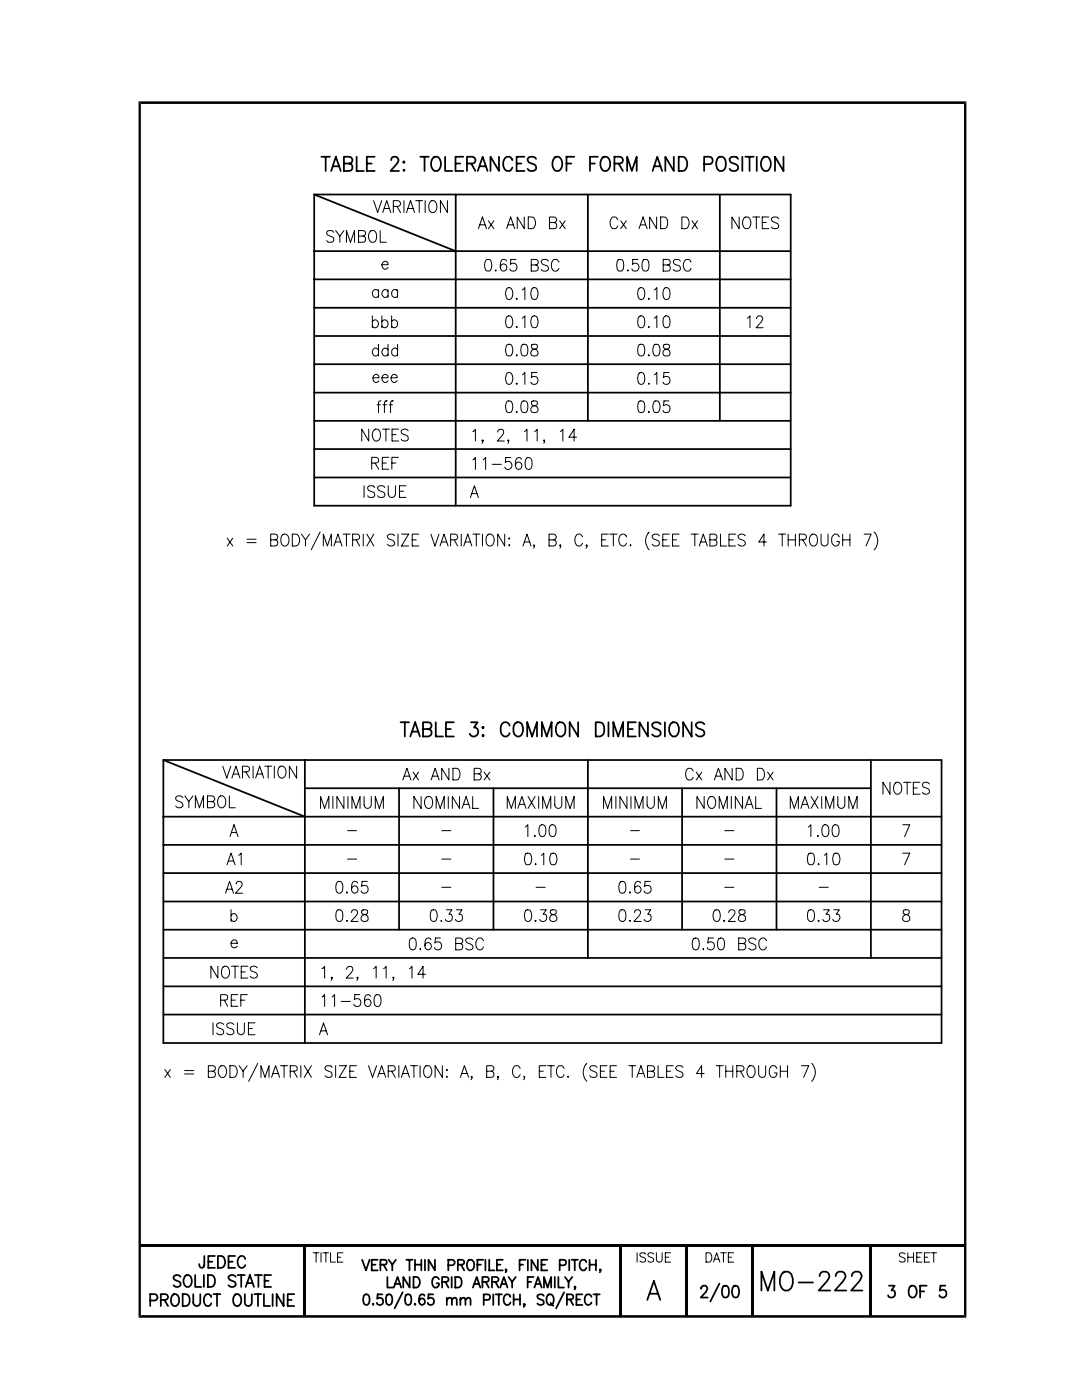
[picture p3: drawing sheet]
<svg xmlns="http://www.w3.org/2000/svg" width="216mm" height="279mm" viewBox="0 0 216 279" stroke-linecap="round" stroke-linejoin="round" font-family="sans-serif">
<g fill="none" stroke="#000" stroke-width=".35">
<path d="M62.7 38.8h95.1v62.1h-95.1zM62.7 38.8l28.2 11.3M64.1 31.3h1.7M65 31.3v2.8M66.1 34.1l.9-2.8 1 2.8M66.4 33.2h1.2M68.6 32.6l1.5-.1a.69 .69 0 0 0 .2-.7 .69 .69 0 0 0-.6-.5h-1.1v2.8h1.1a.75 .75 0 0 0 .6-.7 .75 .75 0 0 0-.6-.8M71.2 31.3v2.8h1.4M73.2 32.6h1M74.8 31.3h-1.6v2.8h1.6M78.1 32l.2-.6 .7-.1a.82 .82 0 0 1 .5 .7 .82 .82 0 0 1-.4 .8l-1.2 1.3h1.7M80.5 34l.1-.1 .1 .1-.1 .1z"/>
<path d="M80.6 32.2l.1 .2-.1 .1-.1-.1zM83.9 31.3h1.7M84.7 31.3v2.8M86.5 31.4l.7-.1a1.72 1.72 0 0 1 0 2.8 1.37 1.37 0 0 1-1.1-2.1zM88.8 31.3v2.8h1.5M90.9 32.6h.9M90.9 38.8v62.1M92.5 31.3h-1.6v2.8h1.6M93.2 32.6h1.1a.68 .68 0 0 0 .6-.6 .68 .68 0 0 0-.6-.7h-1.1v2.8M94 32.6l.9 1.5M95.3 34.1l1-2.8 1 2.8M95.7 33.2h1.2"/>
<path d="M99.6 31.3v2.8l-1.7-2.8v2.8M102.2 32a.86 .86 0 0 0-.8-.8 .86 .86 0 0 0-.9 .8 1.65 1.65 0 0 0 .7 2.1 .84 .84 0 0 0 1-.7M103.1 32.6h1M104.6 31.3h-1.5v2.8h1.5M107 31.7a.91 .91 0 0 0-1-.5 .91 .91 0 0 0-.7 .8 1.8 1.8 0 0 0 1.4 .9 .69 .69 0 0 1 .3 .7 .69 .69 0 0 1-.7 .5l-.8-.1-.2-.3M110.7 31.4l.3-.1a1.37 1.37 0 0 1 1.1 2.1 .89 .89 0 0 1-1.4 .6 1.94 1.94 0 0 1 0-2.6zM113 32.6h1M114.6 31.3h-1.6v2.8M117.3 38.8v45.2M117.7 32.6h1M119.3 31.3h-1.6v2.8M120.3 31.4a1 1 0 0 1 1.5 1 1.29 1.29 0 0 1-1.3 1.7 1.79 1.79 0 0 1-.2-2.7z"/>
<path d="M122.6 32.6l1.4-.1a.69 .69 0 0 0 .3-.7 .69 .69 0 0 0-.6-.5h-1.1v2.8M123.4 32.6l.9 1.5M125.1 34.1v-2.8l1 2.8 .9-2.8v2.8M130.2 34.1l.9-2.8 1 2.8M130.6 33.2h1.2M134.5 31.3v2.8l-1.7-2.8v2.8M135.4 31.3h.9a1.58 1.58 0 0 1 .8 1.4 1.58 1.58 0 0 1-.8 1.4h-.9zM140.5 32.8h1.1a.75 .75 0 0 0 .6-.8 .75 .75 0 0 0-.6-.7h-1.1v2.8M143.4 31.4a.96 .96 0 0 1 1 0 .96 .96 0 0 1 .4 1 1.25 1.25 0 0 1-1.2 1.7 1.79 1.79 0 0 1-.2-2.7zM143.6 38.8v45.2M147.3 31.7a.91 .91 0 0 0-1-.5 .91 .91 0 0 0-.7 .8 1.8 1.8 0 0 0 1.4 .9 .69 .69 0 0 1 .3 .7 .69 .69 0 0 1-.7 .5l-.8-.1-.2-.3M148.1 31.3v2.8"/>
<path d="M148.7 31.3h1.7M149.6 31.3v2.8M151 31.3v2.8M152.4 31.4l.7-.1a1.72 1.72 0 0 1 0 2.8 1.37 1.37 0 0 1-1.1-2.1zM156.3 31.3v2.8l-1.7-2.8v2.8M62.7 50.1h95.1M62.7 55.8h95.1M62.7 61.4h95.1M62.7 67.1h95.1M62.7 72.7h95.1M62.7 78.4h95.1M62.7 84h95.1"/>
<path d="M62.7 89.6h95.1M62.7 95.3h95.1M32.6 151.7h155.3v56.5h-155.3zM32.6 151.7l28.2 11.3M60.8 151.7v56.5M60.8 157.3h56.4M79.6 157.3v28.2M79.9 144.1h1.7M80.8 144.1v2.9M81.9 147l.9-2.9 1 2.9M82.2 146h1.2M84.4 145.5h1.1a.68 .68 0 0 0 .6-.7 .68 .68 0 0 0-.6-.7h-1.1v2.9h1.1a.75 .75 0 0 0 .6-.8 .75 .75 0 0 0-.6-.7"/>
<path d="M87 144.1v2.9h1.4M89 145.5h1M90.6 144.1h-1.6v2.9h1.6M94 144.1h1.3l-.7 1.1a.89 .89 0 0 1 .7 1.4 .89 .89 0 0 1-1.6-.2M96.4 145.1l.1 .1-.1 .2-.1-.2zM96.4 146.7l.1 .1-.1 .2-.1-.2zM98.5 157.3v28.2M101.7 144.8a.91 .91 0 0 0-1.1-.7 .91 .91 0 0 0-.7 1.1 1.27 1.27 0 0 0 1.2 1.8l.5-.4 .1-.3M102.7 144.5a.85 .85 0 0 1 .8-.4 .85 .85 0 0 1 .7 .7 1.7 1.7 0 0 1-.6 2.2 1.27 1.27 0 0 1-1.2-1.8zM105.2 147v-2.9l1 2.9 .9-2.9v2.9M108.1 147v-2.9l1 2.9 1-2.9v2.9M111.1 144.5a.94 .94 0 0 1 1.1-.3 .94 .94 0 0 1 .6 1 1.27 1.27 0 0 1-1.2 1.8 1.81 1.81 0 0 1-.5-2.5z"/>
<path d="M115.4 144.1v2.9l-1.7-2.9v2.9M117.3 151.7v39.5M117.3 157.3h56.4M118.9 144.1h.8a1.57 1.57 0 0 1 .7 2.5l-.7 .4h-.8zM121.4 144.1v2.9M122.4 147v-2.9l1 2.9 .9-2.9v2.9M125.3 145.5h1M126.9 144.1h-1.6v2.9h1.6M129.3 144.1v2.9l-1.7-2.9v2.9M131.8 144.5a1.08 1.08 0 0 0-1.7 0 .78 .78 0 0 0 .5 .9l.8 .2a.7 .7 0 0 1 .4 .8 .7 .7 0 0 1-.6 .6h-.5l-.6-.4M132.7 144.1v2.9M133.8 144.5l.4-.4h.5a1.71 1.71 0 0 1 0 2.9 1.37 1.37 0 0 1-1.1-2.2z"/>
<path d="M136.1 157.3v28.2M138 144.1v2.9l-1.7-2.9v2.9M140.5 144.5a1.08 1.08 0 0 0-1.6 0 .83 .83 0 0 0 .4 .9l.8 .2a.7 .7 0 0 1 .5 .8 .7 .7 0 0 1-.6 .6h-.6l-.5-.4M154.9 157.3v28.2M173.8 151.7v39.5M32.6 163h155.3M32.6 168.6h155.3M32.6 174.2h155.3M32.6 179.9h155.3M32.6 185.5h155.3M32.6 191.2h155.3M32.6 196.8h155.3"/>
<path d="M32.6 202.5h155.3M30 259.5h.9a.65 .65 0 0 0 .5-.6 .65 .65 0 0 0-.5-.6h-.9v2.3M32.1 259.4h.9a.57 .57 0 0 0 .5-.6 .57 .57 0 0 0-.5-.5h-.9v2.3M32.8 259.4l.7 1.2M34.5 258.4l.2-.1a1.08 1.08 0 0 1 1 1.5 .81 .81 0 0 1-.8 .9 .81 .81 0 0 1-.8-.9 1.55 1.55 0 0 1 .4-1.4zM36 254.8a.75 .75 0 0 0-.8-.4 .75 .75 0 0 0-.6 .7l.2 .3 .8 .3a.56 .56 0 0 1 .4 .6 .56 .56 0 0 1-.5 .5h-.4l-.5-.3M36.4 258.3a1.25 1.25 0 0 1 1.4 .6 1.25 1.25 0 0 1-.2 1.4l-.5 .3h-.7zM36.8 254.8a.7 .7 0 0 1 .8-.3 .7 .7 0 0 1 .5 .6 1.17 1.17 0 0 1-.8 1.7l-.3-.1a1.51 1.51 0 0 1-.2-1.9zM38.6 258.3v1.7a.7 .7 0 0 0 .7 .7 .7 .7 0 0 0 .7-.7v-1.7M38.9 254.5v2.3h1.3M40.7 254.5v2.3M40.8 250.7v1.8a.57 .57 0 0 1-.6 .5 .66 .66 0 0 1-.4-.7"/>
<path d="M41.5 254.5a1.25 1.25 0 0 1 1.3 .6 1.25 1.25 0 0 1-.1 1.4l-.5 .3h-.7zM41.6 251.8h.8M42.2 258.9a.71 .71 0 0 0-1.1-.5 1.48 1.48 0 0 0 .2 2.2 .77 .77 0 0 0 .9-.5M42.6 258.3h1.4M42.9 250.7h-1.3v2.3h1.3M43.3 258.3v2.3M43.5 250.7h.7a1.25 1.25 0 0 1 .7 1.5 1.25 1.25 0 0 1-1.4 .8zM45.6 251.8h.8M46.9 258.4l.2-.1a1.08 1.08 0 0 1 1 1.5 .81 .81 0 0 1-.8 .9 .81 .81 0 0 1-.8-.9 1.55 1.55 0 0 1 .4-1.4zM46.9 250.7h-1.3v2.3h1.3M47 254.8a.78 .78 0 0 0-.8-.4 .78 .78 0 0 0-.6 .7l.2 .3 .8 .3a.56 .56 0 0 1 .4 .6 .56 .56 0 0 1-.5 .5h-.4l-.5-.3M47.4 254.5h1.5"/>
<path d="M48.1 254.5v2.3M48.9 258.3v1.7a.7 .7 0 0 0 .7 .7 .7 .7 0 0 0 .6-.7v-1.7M48.9 251.2a.7 .7 0 0 0-.7-.6 .7 .7 0 0 0-.7 .6 1.17 1.17 0 0 0 .9 1.8l.5-.5M49 256.8l.9-2.3 .8 2.3M49.4 256.1h.9M50.8 258.3h1.4M50.8 254.5h1.5M51.5 258.3v2.3M51.6 254.5v2.3M52.7 258.3v2.3h1.2M52.8 255.6h.8M54.1 254.5h-1.3v2.3h1.3"/>
<path d="M54.4 258.3v2.3M56.6 258.3v2.3l-1.4-2.3v2.3M57.4 259.4h.8M58.7 258.3h-1.3v2.3h1.3M72.3 251.4l.7 2.1 .7-2.1M72.7 258.4a.64 .64 0 0 1 1 .3 1.51 1.51 0 0 1-.5 1.7h-.2a1.21 1.21 0 0 1-.4-1.7zM74.2 252.4h.7M75.4 251.4h-1.2v2.1h1.2M75.9 252.4l1.1-.1 .2-.3-.1-.4-.4-.2h-.8v2.1M76.3 258.3h-.9l-.1 .9a.69 .69 0 0 1 1 0 .69 .69 0 0 1-.1 1 .69 .69 0 0 1-1-.2M76.5 252.4l.7 1.1M77.3 258.4a.64 .64 0 0 1 .9 .3 1.51 1.51 0 0 1-.5 1.7h-.1a1.21 1.21 0 0 1-.5-1.7z"/>
<path d="M77.3 254.8v2.2h1.3l.7-2.2 .8 2.2M77.6 251.4l.7 1M78.3 252.4v1.1M78.9 256.2h.9M79 251.4l-.7 1M80.3 257.9l-1.6 3.2M81.1 258.4a.64 .64 0 0 1 .9 .3 2.03 2.03 0 0 1-.2 1.6 .58 .58 0 0 1-.9-.3 2.03 2.03 0 0 1 .2-1.6zM81.1 251.4h1.2M81.7 251.4v2.1M81.7 254.8v2.2l-1.2-2.2v2.2M82.5 254.8a1.12 1.12 0 0 1 1.2 .7 1.12 1.12 0 0 1-.3 1.3l-.9 .2zM82.8 252.4h1.3"/>
<path d="M82.8 251.4v2.1M84.1 251.4v2.1M84.7 258.6a.53 .53 0 0 0-.8-.2 1.27 1.27 0 0 0 .3 2 .64 .64 0 0 0 .6-.8 .64 .64 0 0 0-.9-.4l-.3 .5M84.8 251.4v2.1M86.4 258.3h-.9l-.1 .9a.69 .69 0 0 1 1.1 0 .69 .69 0 0 1-.2 1 .69 .69 0 0 1-1-.2M86.8 251.4v2.1l-1.3-2.1v2.1M87.6 255.3a.7 .7 0 0 0-.8-.5 .7 .7 0 0 0-.6 .9 .97 .97 0 0 0 .9 1.3 .77 .77 0 0 0 .5-.9h-.5M88.2 255.8l1.1-.1a.48 .48 0 0 0 .2-.5 .48 .48 0 0 0-.5-.4h-.8v2.2M88.9 255.8l.6 1.2M89.2 259.4l.4-.4 .5 .1 .1 1.3M89.2 259v1.4M89.5 252.5h.8a.56 .56 0 0 0 .4-.5 .56 .56 0 0 0-.4-.6h-.8v2.1"/>
<path d="M90.1 254.8v2.2M90.2 259.4l.4-.4 .5 .1v1.3M90.8 254.8a1.11 1.11 0 0 1 1.3 .7 1.11 1.11 0 0 1-.4 1.3l-.9 .2zM91.4 252.4l1-.1a.48 .48 0 0 0 .2-.5 .48 .48 0 0 0-.4-.4h-.8v2.1M91.9 259.4l.4-.4 .5 .1 .1 1.3M91.9 259v1.4M92 252.4l.6 1.1M92.9 259.4l.4-.4 .5 .1 .1 1.3M93.5 251.5a.74 .74 0 0 1 1.1 .7 .97 .97 0 0 1-.9 1.3 1.38 1.38 0 0 1-.2-2zM94.4 257l.7-2.2 .7 2.2M94.7 256.2h.8M95.2 252.4h.8"/>
<path d="M96.3 255.8h.8a.49 .49 0 0 0 .4-.5 .49 .49 0 0 0-.4-.5h-.8v2.2M96.4 251.4h-1.2v2.1M96.5 259.4h.8a.56 .56 0 0 0 .5-.5 .56 .56 0 0 0-.5-.6h-.8v2.1M96.9 251.4v2.1M96.9 255.8l.6 1.2M97.6 251.4v2.1h1.1M98.2 255.8h.8a.49 .49 0 0 0 .5-.5 .49 .49 0 0 0-.5-.5h-.8v2.2M98.4 258.3v2.1M98.8 255.8l.7 1.2M98.9 258.3h1.3M99.1 252.4h.8M99.5 258.3v2.1"/>
<path d="M99.8 257l.7-2.2 .8 2.2M100.1 256.2h.9M100.3 251.4h-1.2v2.1h1.2M101 253.5v-.2v.3l-.1 .3M101.5 254.8l.7 1M101.9 258.8a.69 .69 0 0 0-.9-.5 .69 .69 0 0 0-.5 .8 .94 .94 0 0 0 .9 1.3l.5-.5M102.2 255.8v1.2M102.5 258.3v2.1M102.5 259.3h1.3M102.9 254.8l-.7 1M103.7 252.4h.7M103.8 258.3v2.1"/>
<path d="M104.9 251.4h-1.2v2.1M105.3 255.8h.7M105.3 251.4v2.1M106.5 254.8h-1.2v2.2M106.6 257l.8-2.2 .7 2.2M106.9 256.2h.9M107.3 251.4v2.1l-1.3-2.1v2.1M108 252.4h.8M108.5 258.6a.7 .7 0 0 0-.7-.3 .7 .7 0 0 0-.6 .5l.2 .3 .7 .3a.58 .58 0 0 1 .4 .7 .8 .8 0 0 1-1.3 0M108.5 257v-2.2l.8 2.2 .7-2.2v2.2M109.2 251.4h-1.2v2.1h1.2M109.4 258.4a.74 .74 0 0 1 1.1 .7 .93 .93 0 0 1-.9 1.3 1.34 1.34 0 0 1-.2-2z"/>
<path d="M110.7 254.8v2.2M111.4 254.8v2.2h1.1M111.7 252.5h.8a.56 .56 0 0 0 .5-.5 .56 .56 0 0 0-.5-.6h-.8v2.1M112.6 257.9l-1.6 3.2M112.7 254.8l.8 1M113.1 259.3l1.1-.1 .2-.3-.1-.4-.4-.2h-.8v2.1M113.5 255.8v1.2M113.6 251.4v2.1M113.7 259.3l.7 1.1M114 251.4h1.3M114.2 254.8l-.7 1M114.7 251.4v2.1"/>
<path d="M114.8 256.8l-.1 .2-.1-.2h.2l-.2 .5M115 259.3h.7M116.2 258.3h-1.2v2.1h1.2M117 251.9a.7 .7 0 0 0-.8-.5 .7 .7 0 0 0-.5 .8 .97 .97 0 0 0 .9 1.3l.4-.5M117.6 252.4h1.3M117.6 251.4v2.1M118 258.8a.69 .69 0 0 0-.8-.5 .69 .69 0 0 0-.5 .8 .93 .93 0 0 0 .9 1.3l.4-.5M118.4 258.3h1.3M118.9 251.4v2.1M119 258.3v2.1M119.8 253.4v.1l-.1-.1h.1l-.1 .5M129.2 259.4l1.3-3.7 1.2 3.7"/>
<path d="M129.7 258.2h1.6M139.9 257v.2v-.2a.65 .65 0 0 1 .8-.4l.3 .2 .1 .5-.3 .6-1 1.1h1.4M143.6 256.2l-1.9 3.6M144.4 256.7l.5-.1a1.1 1.1 0 0 1 .6 1.3l-.3 .9-.5 .2a1.1 1.1 0 0 1-.6-1.4zM146.4 256.7l.5-.1a1.34 1.34 0 0 1 .5 1.9l-.2 .3-.5 .2a1.54 1.54 0 0 1-.3-2.3zM151.9 257.6v-3.8l1.3 3.8 1.3-3.8v3.8M156.3 254a1.13 1.13 0 0 1 1.7 .7 2.23 2.23 0 0 1-.8 2.9 1.4 1.4 0 0 1-1.6-1.5 2.55 2.55 0 0 1 .7-2.1zM159.3 255.9h2.9M163.5 254.7a.91 .91 0 0 1 .7-.9h.6a.92 .92 0 0 1 .5 1.4l-1.9 2.4h2.3M166.8 254.7a.91 .91 0 0 1 .6-.9h.7a.94 .94 0 0 1 .4 1.4l-1.9 2.4h2.3M170 254.7a.88 .88 0 0 1 .6-.9h.7a.94 .94 0 0 1 .4 1.4l-1.9 2.4h2.3M177.4 256.6h1.1l-.6 .9a.74 .74 0 0 1 .7 .9 .74 .74 0 0 1-.9 .6l-.3-.2-.2-.3"/>
<path d="M181.7 256.7a.83 .83 0 0 1 1.2 .8 .97 .97 0 0 1-.2 1.1 .97 .97 0 0 1-1 .2 1.57 1.57 0 0 1 0-2.1zM183.6 257.7h.8M184.9 256.6h-1.3v2.4M188.6 256.6h-.9l-.2 1a.78 .78 0 0 1 1.1 0 .78 .78 0 0 1 0 1.1 .78 .78 0 0 1-1.1 0v-.2M74.4 260.3h.1v.1zM82.7 260.3h.2l-.1 .1zM104.7 260.3l-.1 .1-.1-.1h.2l-.2 .5M109.9 260l.5 .6"/>
</g>
<g fill="none" stroke="#000" stroke-width=".2">
<path d="M66.6 46.4a.76 .76 0 0 0-.8-.4 .76 .76 0 0 0-.6 .6l.2 .3 1 .4a.57 .57 0 0 1 .2 .6 .57 .57 0 0 1-.5 .4h-.7l-.2-.3M67 46l.8 1.1M67.8 47.1v1.2M68.6 46l-.8 1.1M69.1 48.3v-2.3l.8 2.3 .8-2.3v2.3M71.5 47.1l1.2-.1a.54 .54 0 0 0 .2-.6 .54 .54 0 0 0-.5-.4h-.9v2.3h1.2a.65 .65 0 0 0 .2-.7 .65 .65 0 0 0-.5-.5M74 46.1a.79 .79 0 0 1 .8 0 .79 .79 0 0 1 .3 .8 .98 .98 0 0 1-.1 1.1 .98 .98 0 0 1-1 .3 1.52 1.52 0 0 1 0-2.2zM74.5 40l.9 2.4 .8-2.4M75.5 58.1a.71 .71 0 0 0-1-.1 .71 .71 0 0 0-.1 1 .6 .6 0 0 0 .6 .4 .6 .6 0 0 0 .5-.4M75.5 57.8v1.6M75.9 46v2.3h1.2M76.2 52.8h1.2a.58 .58 0 0 0-.4-.6 .58 .58 0 0 0-.7 .3 .71 .71 0 0 0 .1 1 .71 .71 0 0 0 1-.1"/>
<path d="M76.4 42.4l.8-2.4 .8 2.4M76.7 41.6h1M77.4 58.1a.74 .74 0 0 0-1.1 0 .74 .74 0 0 0 .2 1.2 .61 .61 0 0 0 .9-.3M77.4 57.8v1.6M78.5 41.2h.9a.57 .57 0 0 0 .5-.6 .57 .57 0 0 0-.5-.6h-.9v2.4M79.2 41.2l.7 1.2M79.3 58.1a.71 .71 0 0 0-1-.1 .71 .71 0 0 0-.1 1 .61 .61 0 0 0 .6 .4 .61 .61 0 0 0 .5-.4M79.3 57.8v1.6M80.6 40v2.4M81.1 42.4l.8-2.4 .8 2.4M81.4 41.6h1M82.9 40h1.4"/>
<path d="M83.7 40v2.4M84.8 40v2.4M85.9 40.2l.2-.2a1.08 1.08 0 0 1 1.1 1.5 .81 .81 0 0 1-.8 .9 .81 .81 0 0 1-.8-.9 1.55 1.55 0 0 1 .3-1.3zM89.3 40v2.4l-1.4-2.4v2.4M95.5 45.6l.8-2.3 .8 2.3M95.8 44.9h1M97 51.9a.67 .67 0 0 1 1 .3 2.1 2.1 0 0 1-.2 1.8 .71 .71 0 0 1-1-.3 1.94 1.94 0 0 1 .2-1.8zM97.5 44.1l1.1 1.5M98.6 44.1l-1.1 1.5M98.8 54l.1-.1 .1 .1zM101 52.1a.65 .65 0 0 0-.9-.2 2.08 2.08 0 0 0 0 2.1 .69 .69 0 0 0 1-.6 .69 .69 0 0 0-1-.6l-.3 .5M101.1 45.6l.8-2.3 .8 2.3"/>
<path d="M101.2 57.5l.5-.1a1.41 1.41 0 0 1 0 2.4h-.2a1.34 1.34 0 0 1-.5-1.9zM101.4 44.9h1M103 51.8h-1.1v1a.77 .77 0 0 1 1.1 0 .77 .77 0 0 1-.2 1.2 .77 .77 0 0 1-1.1-.3M103.1 59.5v.3l-.1-.2zM104.2 57.9l.5-.5v2.4M104.6 43.3v2.3l-1.4-2.3v2.3M105.4 43.3h.7a1.28 1.28 0 0 1 .8 1.2 1.28 1.28 0 0 1-.8 1.1h-.7zM106 52.9h.9a.55 .55 0 0 0 .5-.6 .55 .55 0 0 0-.5-.5h-.9v2.3h.9a.62 .62 0 0 0 .5-.6 .62 .62 0 0 0-.5-.6M106.2 57.5a.64 .64 0 0 1 1 .4 2 2 0 0 1-.1 1.7 .64 .64 0 0 1-1.1-.3 2 2 0 0 1 .2-1.8zM109.4 52.1a.79 .79 0 0 0-.8-.4 .79 .79 0 0 0-.6 .6l.2 .4 .8 .3a.56 .56 0 0 1 .4 .6 .56 .56 0 0 1-.5 .5l-.7-.1-.2-.2M109.6 44.4h1a.56 .56 0 0 0 .5-.4 .56 .56 0 0 0-.2-.6l-1.3-.1v2.3h1a.62 .62 0 0 0 .5-.6 .62 .62 0 0 0-.5-.6M111.5 52.3a.76 .76 0 0 0-1.1-.4 1.48 1.48 0 0 0 .2 2.2 .75 .75 0 0 0 .9-.5"/>
<path d="M111.7 44.1l1.1 1.5M112.8 44.1l-1.1 1.5M123.3 43.9a.78 .78 0 0 0-.9-.6 .78 .78 0 0 0-.6 .9 1.01 1.01 0 0 0 .1 1.1 1.01 1.01 0 0 0 1.1 .3l.3-.5M123.4 51.9a.71 .71 0 0 1 1 .3 2.34 2.34 0 0 1-.2 1.8 .71 .71 0 0 1-1.1-.3 2.34 2.34 0 0 1 .3-1.8zM123.9 44.1l1.1 1.5M125 44.1l-1.1 1.5M125.3 53.9l.1 .1-.1 .1zM127.3 51.8h-1l-.1 1a.77 .77 0 0 1 1.1 0 .77 .77 0 0 1-.1 1.2 .77 .77 0 0 1-1.1-.3M127.5 45.6l.8-2.3 .8 2.3M127.6 57.5l.5-.1a1.1 1.1 0 0 1 .6 1.4l-.3 .8-.6 .2a1.1 1.1 0 0 1-.5-1.4zM127.8 44.9h1M128.4 51.9a.71 .71 0 0 1 1 .3 2.34 2.34 0 0 1-.2 1.8 .71 .71 0 0 1-1-.3 2.34 2.34 0 0 1 .2-1.8z"/>
<path d="M129.5 59.5l.1 .1-.1 .2zM130.6 57.9l.5-.5v2.4M131 43.3v2.3l-1.4-2.3v2.3M131.8 43.3h.7a1.33 1.33 0 0 1 .6 2l-.6 .3h-.7zM132.3 52.9l1.3-.1 .1-.3-.1-.6-1.3-.1v2.3l1.3-.1 .1-.7-.1-.3-.4-.1M132.6 57.5l.5-.1a1.1 1.1 0 0 1 .6 1.4l-.3 .8-.5 .2a1.1 1.1 0 0 1-.6-1.4zM135.8 52.1a.76 .76 0 0 0-.8-.4 .76 .76 0 0 0-.6 .6l.1 .4 1.1 .4a.57 .57 0 0 1 .2 .6 .57 .57 0 0 1-.5 .4l-.8-.1-.1-.2M136.1 43.3h.7a1.28 1.28 0 0 1 .7 1.2 1.28 1.28 0 0 1-.7 1.1h-.7zM137.9 52.3a.71 .71 0 0 0-.7-.6 .71 .71 0 0 0-.7 .6 1.06 1.06 0 0 0-.1 1.3 1.06 1.06 0 0 0 1.2 .4l.3-.4M138.1 44.1l1.1 1.5M139.2 44.1l-1.1 1.5M147.5 43.3v2.3l-1.5-2.3v2.3"/>
<path d="M148.6 43.4a1.06 1.06 0 0 1 1.2 .4 1.06 1.06 0 0 1-.1 1.3 .71 .71 0 0 1-.7 .6 .71 .71 0 0 1-.7-.6 1.47 1.47 0 0 1 .3-1.7zM150.2 43.3h1.4M150.9 43.3v2.3M152.1 44.4h.8M153.4 43.3h-1.3v2.3h1.3M155.4 43.6a.79 .79 0 0 0-.8-.3 .79 .79 0 0 0-.7 .6l.2 .3 .8 .3a.56 .56 0 0 1 .5 .6 .56 .56 0 0 1-.5 .5h-.8l-.2-.3M74.3 64.2a.74 .74 0 0 1 1.2-.1 .74 .74 0 0 1-.3 1.2 .6 .6 0 0 1-.9-.2M74.3 63v2.4M74.4 75.4h1.2v-.2a.56 .56 0 0 0-.9-.4 .76 .76 0 0 0-.3 1 .76 .76 0 0 0 1 .4l.2-.2M75.5 69.8a.71 .71 0 0 0-1-.1 .71 .71 0 0 0-.1 1 .6 .6 0 0 0 .6 .4 .6 .6 0 0 0 .5-.4M75.5 68.7v2.3M76.2 64.2a.75 .75 0 0 1 1.3 .2 .75 .75 0 0 1-.9 1l-.4-.3"/>
<path d="M76.2 75.4h1.2a.58 .58 0 0 0-.4-.7 .58 .58 0 0 0-.7 .4 .72 .72 0 0 0 .1 1 .72 .72 0 0 0 1-.1M76.2 63v2.4M77.4 69.8a.74 .74 0 0 0-1.1 0 .74 .74 0 0 0 .2 1.2 .61 .61 0 0 0 .9-.3M77.4 68.7v2.3M78 75.4h1.2a.58 .58 0 0 0-.4-.7 .58 .58 0 0 0-.7 .4 .72 .72 0 0 0 .1 1 .72 .72 0 0 0 1-.1M78.1 64.2a.71 .71 0 0 1 1.1-.2 .71 .71 0 0 1 0 1.1 .61 .61 0 0 1-.5 .3 .61 .61 0 0 1-.6-.3M78.1 63v2.4M79.3 69.8a.71 .71 0 0 0-1-.1 .71 .71 0 0 0-.1 1 .61 .61 0 0 0 .6 .3 .61 .61 0 0 0 .5-.3M79.3 68.7v2.3M101.2 63.2l.5-.2a1.41 1.41 0 0 1 0 2.4h-.2a1.34 1.34 0 0 1-.5-1.9zM101.2 68.8a.71 .71 0 0 1 1 .3 1.91 1.91 0 0 1-.2 1.9 .67 .67 0 0 1-1-.4 2.1 2.1 0 0 1 .2-1.8zM101.2 74.5l.5-.2a1.41 1.41 0 0 1 0 2.4h-.2a1.34 1.34 0 0 1-.5-1.9z"/>
<path d="M103 71l.1-.2 .1 .2zM103.1 65.2v.2l-.1-.1 .1-.1-.1 .1M103.1 76.5v.2l-.1-.1 .1-.1-.1 .1M104.2 63.5l.5-.5v2.4M104.2 68.8a.71 .71 0 0 1 1 .3 2.29 2.29 0 0 1-.2 1.9 .71 .71 0 0 1-1-.4 2.34 2.34 0 0 1 .2-1.8zM104.2 74.8l.5-.5v2.4M106.1 68.8a.53 .53 0 0 0 .2 .8 .85 .85 0 0 1 .9 .4 .85 .85 0 0 1-.1 1 .88 .88 0 0 1-1.2-.4 .95 .95 0 0 1 1-1 .53 .53 0 0 0 .2-.8zM106.2 63.2a.64 .64 0 0 1 1 .3 2 2 0 0 1-.1 1.8 .64 .64 0 0 1-1.1-.4 2 2 0 0 1 .2-1.7zM107.1 74.3h-1l-.1 1.1a.77 .77 0 0 1 1.2 0 .77 .77 0 0 1-.2 1.1 .77 .77 0 0 1-1.1-.3M127.6 63.2l.5-.2a1.1 1.1 0 0 1 .6 1.4l-.3 .9-.6 .1a1.1 1.1 0 0 1-.5-1.3zM127.6 68.8a.71 .71 0 0 1 1 .3 2.29 2.29 0 0 1-.2 1.9 .71 .71 0 0 1-1.1-.4 2.34 2.34 0 0 1 .3-1.8zM127.6 74.5l.5-.2a1.1 1.1 0 0 1 .6 1.4l-.3 .9-.6 .1a1.1 1.1 0 0 1-.5-1.3z"/>
<path d="M129.5 65.2l.1 .1-.1 .1zM129.5 70.8l.1 .2h-.1zM129.5 76.5l.1 .1-.1 .1zM130.6 63.5l.5-.5v2.4M130.6 68.8a.71 .71 0 0 1 1 .3 1.91 1.91 0 0 1-.2 1.9 .66 .66 0 0 1-1-.4 2.1 2.1 0 0 1 .2-1.8zM130.6 74.8l.5-.5v2.4M132.5 68.8a.49 .49 0 0 0 .2 .8 .86 .86 0 0 1 .8 .3 .86 .86 0 0 1 .1 .9 .75 .75 0 0 1-.8 .2 .75 .75 0 0 1-.5-.7 .93 .93 0 0 1 1-.7 .49 .49 0 0 0 .2-.8zM132.6 63.2l.5-.2a1.1 1.1 0 0 1 .6 1.4l-.3 .9-.5 .1a1.1 1.1 0 0 1-.6-1.3zM133.5 74.3h-1l-.1 1.1a.78 .78 0 0 1 1.1 0 .78 .78 0 0 1 0 1.1 .78 .78 0 0 1-1.1 0l-.1-.3M149.1 63.5l.5-.5v2.4M151 63.6v-.3l.3-.3 .7 .2a.55 .55 0 0 1 .1 .8l-1.2 1.4h1.4M72.6 96.9v2.4"/>
<path d="M73.6 85.6v2.4l-1.4-2.4v2.4M74.2 92.4l1.2-.1a.57 .57 0 0 0 .2-.6 .57 .57 0 0 0-.5-.4h-.9v2.3M74.5 86l.4-.4a1.02 1.02 0 0 1 1 1.5 .76 .76 0 0 1-.6 .9 .76 .76 0 0 1-.9-.6 1.48 1.48 0 0 1 .1-1.4zM74.8 97.3a.75 .75 0 0 0-.8-.4 .75 .75 0 0 0-.6 .6l.1 .3 1 .5a.57 .57 0 0 1 .2 .6 .57 .57 0 0 1-.4 .4l-.8-.1-.1-.3M74.8 92.4l.8 1.2M75.2 80.8h.7M76 80l-.4 .1-.1 .3v1.9M76.3 92.4h.8M76.3 85.6h1.4M76.4 80.8h.7M76.8 97.3a.79 .79 0 0 0-.8-.4 .79 .79 0 0 0-.6 .6l.2 .3 .8 .4a.56 .56 0 0 1 .4 .6 .56 .56 0 0 1-.5 .5l-.7-.1-.2-.3M77 80h.2l-.4 .1-.1 .3v1.9"/>
<path d="M77 85.6v2.4M77.5 96.9v1.7a.72 .72 0 0 0 .7 .7 .72 .72 0 0 0 .7-.7v-1.7M77.6 91.3h-1.3v2.3h1.3M77.6 80.8h.7M78.2 92.4h.8M78.2 80h.2l-.4 .1-.1 .3v1.9M78.2 86.7h.8M79.5 91.3h-1.3v2.3M79.5 85.6h-1.3v2.4h1.3M79.7 98h.8M81 96.9h-1.3v2.4h1.3M81.4 86a.76 .76 0 0 0-.7-.4 .76 .76 0 0 0-.6 .6l.3 .5 .7 .2a.6 .6 0 0 1 .2 1 .9 .9 0 0 1-1.2-.2"/>
<path d="M93.9 99.3l.8-2.4 .8 2.4M94.1 98.5h1.1M94.4 86.1l.5-.4v2.3M94.4 91.8l.5-.5v2.4M96.3 88l.1-.1h-.2l.1 .1v-.2l.1 .3-.2 .4M96.4 91.8l.5-.5v2.4M98.2 92.7h1.8M99.3 86.2l.1-.3 .3-.2h.4l.3 .2a.85 .85 0 0 1-.2 1l-1 1.1h1.4M101.2 80.1a.71 .71 0 0 1 1 .3 1.94 1.94 0 0 1-.2 1.9 .67 .67 0 0 1-1-.4 2.07 2.07 0 0 1 .2-1.8zM101.4 88v-.2l.1 .3-.2 .4M101.9 91.3h-1l-.1 1a.77 .77 0 0 1 1.2 .1 .77 .77 0 0 1-.2 1.1 .77 .77 0 0 1-1.1-.3M103 82.3l.1-.2 .1 .2z"/>
<path d="M104.1 91.7l-.2-.3-.4-.1a1.42 1.42 0 0 0-.5 2 .7 .7 0 0 0 1.1-.1 .7 .7 0 0 0-.6-1l-.4 .1-.3 .6M104.2 80.1a.71 .71 0 0 1 1 .3 2.34 2.34 0 0 1-.2 1.9 .71 .71 0 0 1-1-.4 2.29 2.29 0 0 1 .2-1.8zM104.6 86.1l.6-.4v2.3M105.1 91.4l.5-.1a1.1 1.1 0 0 1 .6 1.4l-.3 .9-.5 .1a1.1 1.1 0 0 1-.6-1.4zM106.1 80.1a.53 .53 0 0 0 .2 .8 .84 .84 0 0 1 .9 .4 .84 .84 0 0 1-.1 1 .88 .88 0 0 1-1.2-.4 .91 .91 0 0 1 1-1 .53 .53 0 0 0 .2-.8zM106.7 86.1l.5-.4v2.3M108.6 88v-.2l.1 .3-.2 .4M111.8 86.1l.5-.4v2.3M115.1 87.2h-1.6l1.1-1.5v2.3M127.6 80.1a.71 .71 0 0 1 1 .3 2.34 2.34 0 0 1-.2 1.9 .71 .71 0 0 1-1.1-.4 2.29 2.29 0 0 1 .3-1.8zM129.5 82.1l.1 .2h-.1zM130.6 80.1a.71 .71 0 0 1 1 .3 1.94 1.94 0 0 1-.2 1.9 .66 .66 0 0 1-1-.4 2.07 2.07 0 0 1 .2-1.8z"/>
<path d="M133.5 80h-1l-.1 1a.78 .78 0 0 1 1.1 0 .78 .78 0 0 1 0 1.1 .78 .78 0 0 1-1.1 0l-.1-.2M45.3 107.4l1.1 1.6M46.4 107.4l-1.1 1.6M49.3 107.6h1.8M49.3 108.3h1.8M54 107.7l1.2-.1 .2-.3-.2-.6-1.2-.1v2.4h.9a.62 .62 0 0 0 .5-.6 .62 .62 0 0 0-.5-.7M56.4 106.7a.83 .83 0 0 1 1.3 .8 1.08 1.08 0 0 1-1.1 1.5 1.48 1.48 0 0 1-.2-2.3zM58.3 106.6a1.21 1.21 0 0 1 1.5 1.2 1.21 1.21 0 0 1-1.5 1.2zM60.2 106.6l.8 1.1M61 107.7v1.3M61.8 106.6l-.8 1.1M63.9 106.2l-1.8 3.5"/>
<path d="M64.5 109v-2.4l.8 2.4 .8-2.4v2.4M66.6 109l.8-2.4 .8 2.4M66.9 108.2h1M68.5 106.6h1.3M69.1 106.6v2.4M70.4 107.7h.8a.57 .57 0 0 0 .6-.5 .57 .57 0 0 0-.6-.6h-.8v2.4M71.1 107.7l.7 1.3M72.5 106.6v2.4M73.2 106.6l1.4 2.4M74.6 106.6l-1.4 2.4M78.7 106.9a.79 .79 0 0 0-.8-.3 .79 .79 0 0 0-.6 .5l.2 .4 1 .4a.57 .57 0 0 1 .2 .7 .57 .57 0 0 1-.5 .4h-.4l-.5-.4M79.4 106.6v2.4"/>
<path d="M80.1 106.6h1.4l-1.4 2.4h1.4M82.3 107.7h.8M83.6 106.6h-1.3v2.4h1.3M86 106.6l.8 2.4 .8-2.4M87.8 109l.8-2.4 .8 2.4M88.1 108.2h1M89.9 107.7l1.2-.1 .2-.3-.2-.6-1.2-.1v2.4M90.6 107.7l.7 1.3M92 106.6v2.4M92.5 109l.8-2.4 .8 2.4M92.8 108.2h1.1M94.4 106.6h1.4"/>
<path d="M95 106.6v2.4M96.3 106.6v2.4M97.2 106.9l.4-.3a1.13 1.13 0 0 1 1 .6 1.13 1.13 0 0 1-.1 1.2 .72 .72 0 0 1-1.1 .4 1.67 1.67 0 0 1-.2-1.9zM100.7 106.6v2.4l-1.4-2.4v2.4M101.6 107.4l.1 .1-.1 .1v-.2l-.1 .1M101.6 108.7l.1 .1-.1 .2zM104.4 109l.8-2.4 .8 2.4M104.6 108.2h1.1M106.6 108.8v.2l-.1-.2 .1-.1v.1l-.1 .6M109.6 107.7h.9a.57 .57 0 0 0 .5-.5 .57 .57 0 0 0-.5-.6h-.9v2.4h.9a.62 .62 0 0 0 .5-.6 .62 .62 0 0 0-.5-.7M111.8 109v-.3l.1 .4-.2 .3M116.2 107.1a.74 .74 0 0 0-1.1-.4 1.48 1.48 0 0 0 .2 2.3 .78 .78 0 0 0 .9-.6"/>
<path d="M117.1 108.8v.2l-.2-.2 .2-.1v.1l-.2 .6M120.1 107.7h.8M121.4 106.6h-1.3v2.4h1.3M121.7 106.6h1.4M122.4 106.6v2.4M125 107.1a.71 .71 0 0 0-.7-.5 .71 .71 0 0 0-.7 .5 1.19 1.19 0 0 0 .9 1.9l.5-.6M125.8 108.7v.3zM129.5 106.2a2.53 2.53 0 0 0 0 3.5M131.6 106.9a.79 .79 0 0 0-.8-.3 .79 .79 0 0 0-.7 .5l.2 .4 1.1 .4a.57 .57 0 0 1 .2 .7 .57 .57 0 0 1-.5 .4h-.5l-.5-.4M132.2 107.7h.9M133.6 106.6h-1.4v2.4h1.4M134.2 107.7h.8"/>
<path d="M135.5 106.6h-1.3v2.4h1.3M137.9 106.6h1.4M138.6 106.6v2.4M139.5 109l.8-2.4 .8 2.4M139.8 108.2h1M141.6 107.7l1.3-.1 .1-.3-.1-.6-1.3-.1v2.4h.9a.62 .62 0 0 0 .6-.6 .62 .62 0 0 0-.6-.7M143.8 106.6v2.4h1.2M145.5 107.7h.8M146.8 106.6h-1.3v2.4h1.3M148.7 106.9a.79 .79 0 0 0-.8-.3 .79 .79 0 0 0-.6 .5l.2 .4 1 .4a.57 .57 0 0 1 .2 .7 .57 .57 0 0 1-.5 .4h-.4l-.5-.4M153 108.2h-1.6l1-1.6v2.4M155.4 106.6h1.4"/>
<path d="M156.1 106.6v2.4M157.3 107.7h1.4M157.3 106.6v2.4M158.7 106.6v2.4M159.5 107.7h.9a.57 .57 0 0 0 .5-.5 .57 .57 0 0 0-.5-.6h-.9v2.4M160.2 107.7l.7 1.3M161.7 106.9a.76 .76 0 0 1 .9-.3 .76 .76 0 0 1 .5 .9 1.04 1.04 0 0 1-1 1.5l-.2-.2a1.51 1.51 0 0 1-.2-1.9zM163.8 106.6v1.7a.7 .7 0 0 0 .7 .7 .7 .7 0 0 0 .7-.7v-1.7M167.5 107.1a.72 .72 0 0 0-1.1-.4 1.45 1.45 0 0 0 .1 2.3 .76 .76 0 0 0 1-.9h-.5M168.1 107.7h1.5M168.1 106.6v2.4M169.6 106.6v2.4"/>
<path d="M172.4 106.6h1.4l-1 2.4M174.4 106.2a2.53 2.53 0 0 1 0 3.5M36.5 159.2a.78 .78 0 0 0-.8-.4 .78 .78 0 0 0-.6 .6l.2 .4 1 .4a.57 .57 0 0 1 .2 .6 .57 .57 0 0 1-.5 .4h-.4l-.5-.3M36.9 158.8l.8 1.2M37.7 160v1.2M38.5 158.8l-.8 1.2M41.4 160h.9a.57 .57 0 0 0 .6-.6 .57 .57 0 0 0-.6-.6h-.9v2.4h.9a.62 .62 0 0 0 .6-.6 .62 .62 0 0 0-.6-.6M43.8 159l.2-.2a1.08 1.08 0 0 1 1 1.5 .81 .81 0 0 1-.8 .9 .81 .81 0 0 1-.8-.9 1.55 1.55 0 0 1 .4-1.3zM44.4 152.9l.9 2.4 .8-2.4M45.8 158.8v2.4h1.1M46.3 155.3l.8-2.4 .8 2.4M46.6 154.5h1"/>
<path d="M48.4 154.1h.9a.57 .57 0 0 0 .5-.6 .57 .57 0 0 0-.5-.6h-.9v2.4M49.1 154.1l.7 1.2M50.5 152.9v2.4M51 155.3l.8-2.4 .8 2.4M51.3 154.5h1M52.8 152.9h1.4M53.5 152.9v2.4M54.7 152.9v2.4M55.6 153.2a.79 .79 0 0 1 1-.3 .79 .79 0 0 1 .5 .9 1.08 1.08 0 0 1-1.1 1.5 1.44 1.44 0 0 1-.4-2.1zM59.2 152.9v2.4l-1.5-2.4v2.4M66.4 159v2.3M68.6 159v2.3l-1.4-2.3v2.3"/>
<path d="M69.4 159v2.3M72.6 159v1.7a.72 .72 0 0 0 .8 .6 .72 .72 0 0 0 .7-.6v-1.7M80.4 155.7l.8-2.4 .8 2.4M80.7 154.9h1M82.4 154.1l1.1 1.6M83.5 154.1l-1.1 1.6M84 159v2.3l-1.4-2.3v2.3M84.9 159.3a.76 .76 0 0 1 .9-.3 .76 .76 0 0 1 .5 .9 1.04 1.04 0 0 1-1 1.4 1.49 1.49 0 0 1-.4-2zM86 155.7l.8-2.4 .8 2.4M86.3 154.9h1M89.5 159v2.3M89.6 153.3v2.4l-1.5-2.4v2.4"/>
<path d="M90.4 153.3h.7a1.27 1.27 0 0 1 .5 2l-.2 .3-1 .1zM91.7 159v2.3l-1.4-2.3v2.3M94.3 159v2.3h1.2M94.6 154.4l1.2-.1a.54 .54 0 0 0 .2-.6 .54 .54 0 0 0-.5-.4h-.9v2.4l1.2-.1a.65 .65 0 0 0 .2-.7 .65 .65 0 0 0-.5-.5M96.6 154.1l1.1 1.6M97.7 154.1l-1.1 1.6M105.4 159l1.4 2.3M106.8 159l-1.4 2.3M107.5 159v2.3M110.7 159v1.7a.7 .7 0 0 0 .7 .6 .7 .7 0 0 0 .7-.6v-1.7M122.9 159v2.3M125.1 159v2.3l-1.4-2.3v2.3"/>
<path d="M125.9 159v2.3M129.1 159v1.7a.72 .72 0 0 0 .7 .6 .72 .72 0 0 0 .8-.6v-1.7M138.3 153.9a.76 .76 0 0 0-.9-.6 .76 .76 0 0 0-.6 .9 .98 .98 0 0 0 .2 1.1 .98 .98 0 0 0 1 .3l.3-.5M138.9 154.1l1.1 1.6M140 154.1l-1.1 1.6M140.5 159v2.3l-1.4-2.3v2.3M141.4 159.3a.76 .76 0 0 1 .9-.3 .76 .76 0 0 1 .5 .9 1.04 1.04 0 0 1-1 1.4 1.49 1.49 0 0 1-.4-2zM142.5 155.7l.8-2.4 .9 2.4M142.9 154.9h.9M145.9 159v2.3M146.1 153.3v2.4l-1.4-2.4v2.4M146.9 153.3h.7a1.29 1.29 0 0 1 .5 2l-.2 .3-1 .1z"/>
<path d="M148.2 159v2.3l-1.5-2.3v2.3M150.8 159v2.3h1.2M151.1 153.3h.7a1.29 1.29 0 0 1 .5 2l-.2 .3-1 .1zM153.2 154.1l1.1 1.6M154.3 154.1l-1.1 1.6M161.8 159l1.4 2.3M163.2 159l-1.4 2.3M164 159v2.3M167.2 159v1.7a.7 .7 0 0 0 .7 .6 .7 .7 0 0 0 .7-.6v-1.7M177.6 156.1v2.4l-1.4-2.4v2.4M178.7 156.3l.2-.2a1.08 1.08 0 0 1 1 1.5 .81 .81 0 0 1-.8 .9 .81 .81 0 0 1-.8-.9 1.55 1.55 0 0 1 .4-1.3zM180.3 156.1h1.4"/>
<path d="M181 156.1v2.4M182.2 157.3h.8M183.6 156.1h-1.4v2.4h1.4M185.5 156.5a.75 .75 0 0 0-.8-.4 .75 .75 0 0 0-.6 .6l.1 .4 .8 .3a.58 .58 0 0 1 .5 .6 .58 .58 0 0 1-.5 .5l-.8-.1-.1-.2M39 161.2v-2.4l.8 2.4 .8-2.4v2.4M45 178.3l.8-2.4 .8 2.4M45.3 172.6l.8-2.3 .8 2.3M45.3 177.5h1M45.6 171.8h1M45.9 167l.8-2.4 .8 2.4M46.2 166.2h1M47.1 176.4l.1-.3 .3-.2h.4a.71 .71 0 0 1 .1 1.2l-1 1.2h1.4"/>
<path d="M47.6 170.7l.5-.4v2.3M64 161.3v-2.3l.8 2.3 .8-2.3v2.3M67.3 176l.5-.1a1.1 1.1 0 0 1 .6 1.3l-.3 .9-.5 .2a1.1 1.1 0 0 1-.6-1.4zM69.2 178l.1 .1-.1 .2zM69.3 165.8h1.9M69.3 171.4h1.9M70.2 161.3v-2.3l.8 2.3 .8-2.3v2.3M71.3 176.2a.55 .55 0 0 0-.9-.2 2 2 0 0 0 0 2.1 .69 .69 0 0 0 1-.2 .69 .69 0 0 0-.2-.9 .69 .69 0 0 0-1 .1l-.1 .4M73.3 175.9h-1l-.2 1a.77 .77 0 0 1 1.1 0 .77 .77 0 0 1 0 1.1 .77 .77 0 0 1-1.1 0v-.2M74.9 161.3v-2.3l.8 2.3 .8-2.3v2.3M87 161.3v-2.3l.8 2.3 .8-2.3v2.3M88.1 165.8h1.9"/>
<path d="M88.1 171.4h1.9M88.1 177.1h1.9M92.2 161.3l.8-2.3 .8 2.3M92.5 160.5h1M101.2 161.3v-2.3l.8 2.3 .8-2.3v2.3M103.3 161.3l.8-2.3 .8 2.3M103.6 160.5h1M104.8 165.1l.5-.5v2.4M104.9 170.3a.71 .71 0 0 1 1.1 .4 1.91 1.91 0 0 1-.3 1.8 .66 .66 0 0 1-.9-.3 2.1 2.1 0 0 1 .1-1.9zM106.7 166.8v.2v-.2h-.1M106.8 172.5l.1-.1 .1 .1zM107 177.1h1.8"/>
<path d="M107.8 164.7l.5-.1a1.1 1.1 0 0 1 .6 1.3l-.3 .9-.5 .2a1.1 1.1 0 0 1-.6-1.4zM108 170.7l.5-.4v2.3M108.3 161.3v-2.3l.8 2.3 .8-2.3v2.3M109.9 164.7l.5-.1a1.1 1.1 0 0 1 .6 1.3l-.3 .9-.5 .2a1.1 1.1 0 0 1-.6-1.4zM110 170.3a.71 .71 0 0 1 1 .4 1.91 1.91 0 0 1-.2 1.8 .67 .67 0 0 1-1-.3 2.1 2.1 0 0 1 .2-1.9zM112.9 161.3v-2.3l.8 2.3 .9-2.3v2.3M120.4 161.3v-2.3l.8 2.3 .8-2.3v2.3M123.8 176l.5-.1a1.1 1.1 0 0 1 .6 1.3l-.3 .9-.5 .2a1.1 1.1 0 0 1-.6-1.4zM125.7 178l.1 .1-.1 .2zM125.8 165.8h1.8M125.8 171.4h1.8M126.7 161.3v-2.3l.8 2.3 .8-2.3v2.3"/>
<path d="M127.8 176.2a.55 .55 0 0 0-.9-.2 2 2 0 0 0 0 2.1 .69 .69 0 0 0 .9-.2 .69 .69 0 0 0-.2-.9 .69 .69 0 0 0-.9 .1l-.1 .4M129.8 175.9h-1.1l-.1 1a.77 .77 0 0 1 1.1 0 .77 .77 0 0 1 0 1.1 .77 .77 0 0 1-1.1 0l-.1-.2M131.4 161.3v-2.3l.8 2.3 .8-2.3v2.3M143.5 161.3v-2.3l.8 2.3 .8-2.3v2.3M144.6 165.8h1.8M144.6 171.4h1.8M144.6 177.1h1.8M148.7 161.3l.8-2.3 .8 2.3M149 160.5h.9M157.7 161.3v-2.3l.8 2.3 .8-2.3v2.3M159.8 161.3l.8-2.3 .8 2.3M160.1 160.5h1"/>
<path d="M161.3 165.1l.5-.5v2.4M161.4 170.3a.71 .71 0 0 1 1 .4 2.29 2.29 0 0 1-.2 1.8 .71 .71 0 0 1-1-.3 2.34 2.34 0 0 1 .2-1.9zM163.2 166.8v.2v-.2h-.1M163.2 172.5l.2-.1v.1zM163.4 177.1h1.9M164.3 164.7l.5-.1a1.1 1.1 0 0 1 .6 1.3l-.3 .9-.5 .2a1.1 1.1 0 0 1-.6-1.4zM164.5 170.7l.5-.4v2.3M164.8 161.3v-2.3l.8 2.3 .8-2.3v2.3M166.3 164.7l.5-.1a1.1 1.1 0 0 1 .6 1.3l-.3 .9-.5 .2a1.1 1.1 0 0 1-.6-1.4zM166.5 170.3a.71 .71 0 0 1 1 .4 1.91 1.91 0 0 1-.2 1.8 .67 .67 0 0 1-1-.3 2.1 2.1 0 0 1 .2-1.9zM169.4 161.3v-2.3l.8 2.3 .8-2.3v2.3M180.1 164.6h1.4l-1 2.4"/>
<path d="M180.1 170.3h1.4l-1 2.3M43.5 192.8v2.4l-1.4-2.4v2.4M44 199.6h1a.56 .56 0 0 0 .4-.5 .56 .56 0 0 0-.4-.6h-1v2.3M44.4 193.2l.4-.4a1.13 1.13 0 0 1 1 .7 1.13 1.13 0 0 1-.1 1.1 .72 .72 0 0 1-1.1 .5 1.67 1.67 0 0 1-.2-1.9zM44.7 199.6l.7 1.2M46.1 182.7a.73 .73 0 0 1 1.1 0 .73 .73 0 0 1-.2 1.1 .57 .57 0 0 1-.9-.2M46.1 188.3h1.2a.62 .62 0 0 0-.6-.8 .62 .62 0 0 0-.6 .8 .68 .68 0 0 0 .4 .8 .68 .68 0 0 0 .8-.3M46.1 181.6v2.3M46.1 199.6h.8M46.2 192.8h1.4M46.9 192.8v2.4M47.5 198.5h-1.4v2.3h1.4"/>
<path d="M48 199.6h.9M48.1 194h.8M49.4 198.5h-1.4v2.3M49.4 192.8h-1.3v2.4h1.3M51.4 193.2a.75 .75 0 0 0-.8-.4 .75 .75 0 0 0-.6 .6l.1 .3 1 .5a.57 .57 0 0 1 .2 .6 .57 .57 0 0 1-.5 .4h-.4l-.4-.3M64.3 193.3l.5-.4v2.3M64.3 199l.5-.5v2.4M66.2 195.2v-.2l.1 .3-.2 .4M66.3 199l.5-.5v2.4M67.3 181.7a.71 .71 0 0 1 1 .3 2.21 2.21 0 0 1-.2 1.8 .66 .66 0 0 1-1-.3 2.29 2.29 0 0 1 .2-1.8zM68.1 199.9h1.8M69.2 193.4l.2-.4 .6-.1a.58 .58 0 0 1 .3 .9l-1.2 1.4h1.4"/>
<path d="M69.2 183.7l.1 .1-.1 .1zM70.1 182.1l.2-.4 .2-.1h.5l.2 .2a.85 .85 0 0 1-.2 1l-1 1.1h1.5M71.3 195.2l.1-.1-.1 .1v-.2l.1 .3-.2 .4M71.8 198.5h-1l-.1 1a.78 .78 0 0 1 1.1 0 .78 .78 0 0 1 0 1.1 .78 .78 0 0 1-1.1 .1l-.1-.3M72.3 181.7a.49 .49 0 0 0 .1 .8 .83 .83 0 0 1 .9 .3 .83 .83 0 0 1 0 1 .73 .73 0 0 1-1.2-.2 .73 .73 0 0 1 .5-1.1h.5a.53 .53 0 0 0 .2-.8zM73.9 198.8a.55 .55 0 0 0-.9-.2 2 2 0 0 0 0 2.1 .69 .69 0 0 0 .9-.2 .69 .69 0 0 0-.2-.9 .69 .69 0 0 0-.9 .1l-.1 .4M74.5 193.3l.6-.4v2.3M74.9 198.6l.5-.1a1.1 1.1 0 0 1 .6 1.4l-.3 .8-.5 .2a1.1 1.1 0 0 1-.6-1.4zM76.5 193.3l.5-.4v2.3M78.5 195.2l.1-.1h-.2l.1-.1 .1 .3-.2 .4M81.7 193.3l.5-.4v2.3M82 187.3l.5-.1a1.1 1.1 0 0 1 .6 1.4l-.3 .8-.5 .2a1.1 1.1 0 0 1-.6-1.4z"/>
<path d="M83.9 189.3v.3zM84.9 194.4h-1.5l1-1.5v2.3M86 187.5a.55 .55 0 0 0-.9-.2 2 2 0 0 0 0 2.1 .67 .67 0 0 0 .9-.2 .67 .67 0 0 0-.2-.9 .67 .67 0 0 0-.9 .1l-.1 .4M86.1 181.7a.66 .66 0 0 1 1 .3 2 2 0 0 1-.1 1.8 .66 .66 0 0 1-1.1-.3 2.29 2.29 0 0 1 .2-1.8zM87.9 187.2h-1l-.1 1a.78 .78 0 0 1 1.1 0 .78 .78 0 0 1 0 1.1 .78 .78 0 0 1-1.1 0l-.1-.2M88.1 183.7v.2zM89.1 181.6h1.1l-.6 .9h.3a.76 .76 0 0 1 .2 1.2 .76 .76 0 0 1-1.2-.2M90.9 188.3l1.2-.1a.57 .57 0 0 0 .2-.6 .57 .57 0 0 0-.5-.4h-.9v2.4h.9a.65 .65 0 0 0 .6-.7 .65 .65 0 0 0-.6-.6M91.1 181.6h1.1l-.6 .9a.73 .73 0 0 1 .7 .8 .73 .73 0 0 1-.9 .6l-.3-.1-.2-.3M94.4 187.5a.79 .79 0 0 0-.8-.3 .79 .79 0 0 0-.7 .5l.2 .4 .8 .3a.58 .58 0 0 1 .5 .6 .58 .58 0 0 1-.5 .6h-.5l-.5-.4M96.5 187.7a.72 .72 0 0 0-1.1-.4 1.46 1.46 0 0 0 .1 2.3 .76 .76 0 0 0 1-.6M104.9 181.7a.71 .71 0 0 1 1.1 .3 1.53 1.53 0 0 1-.5 1.9h-.3a1.33 1.33 0 0 1-.4-1.9z"/>
<path d="M106.9 183.7v.2l-.1-.1 .1-.1-.1 .1M107.9 181.6h1.1l-.6 .9a.73 .73 0 0 1 .7 .8 .73 .73 0 0 1-.9 .6l-.3-.1-.2-.3M109.9 181.7a.53 .53 0 0 0 .2 .8 .82 .82 0 0 1 .9 .3 .82 .82 0 0 1-.1 1 .83 .83 0 0 1-1.2-.3 .91 .91 0 0 1 1-1 .53 .53 0 0 0 .2-.8zM123.8 181.7a.71 .71 0 0 1 1 .3 2.21 2.21 0 0 1-.2 1.8 .66 .66 0 0 1-1-.3 2.29 2.29 0 0 1 .2-1.8zM125.7 183.7l.1 .1-.1 .1zM126.6 182.1l.2-.4h.8a.72 .72 0 0 1-.1 1.1l-1 1.1h1.4M128.7 181.6h1.1l-.6 .9h.3a.76 .76 0 0 1 .2 1.2 .76 .76 0 0 1-1.2-.2M138.4 187.3l.5-.1a1.1 1.1 0 0 1 .6 1.4l-.3 .8-.5 .2a1.1 1.1 0 0 1-.6-1.4zM140.3 189.3v.3zM142.4 187.2h-1l-.2 1a.78 .78 0 0 1 1.1 0 .78 .78 0 0 1 0 1.1 .78 .78 0 0 1-1.1 0l-.1-.2M142.6 181.7a.66 .66 0 0 1 1 .3 2 2 0 0 1-.2 1.8 .66 .66 0 0 1-1-.3 1.91 1.91 0 0 1 .2-1.8zM143.5 187.3l.5-.1a1.1 1.1 0 0 1 .6 1.4l-.3 .8-.5 .2a1.1 1.1 0 0 1-.6-1.4z"/>
<path d="M144.5 183.7v.2l-.1-.1 .1-.1-.1 .1M145.4 182.1l.2-.4a.67 .67 0 0 1 1 .3l-.3 .8-1 1.1h1.4M147.4 188.3l1.2-.1a.57 .57 0 0 0 .2-.6 .57 .57 0 0 0-.5-.4h-.9v2.4h.9a.65 .65 0 0 0 .5-.7 .65 .65 0 0 0-.5-.6M147.5 181.7a.53 .53 0 0 0 .2 .8 .8 .8 0 0 1 .9 .3 .8 .8 0 0 1-.1 1 .77 .77 0 0 1-1.1-.3 .84 .84 0 0 1 .9-1l.2-.2 .2-.4a.82 .82 0 0 0-1.2-.2zM150.8 187.5a.79 .79 0 0 0-.8-.3 .79 .79 0 0 0-.6 .5l.2 .4 .8 .3a.58 .58 0 0 1 .4 .6 .58 .58 0 0 1-.5 .6h-.4l-.5-.4M153 187.7a.72 .72 0 0 0-1.2-.4 1.46 1.46 0 0 0 .2 2.3 .76 .76 0 0 0 1-.6M161.4 181.7a.71 .71 0 0 1 1 .3 2.21 2.21 0 0 1-.2 1.8 .66 .66 0 0 1-1-.3 2.29 2.29 0 0 1 .2-1.8zM163.4 183.7v.2l-.2-.1 .2-.1-.2 .1M164.3 181.6h1.2l-.7 .9a.74 .74 0 0 1 .8 .8 .74 .74 0 0 1-1 .6l-.3-.1-.1-.3M166.4 181.6h1.1l-.6 .9a.74 .74 0 0 1 .7 .8 .74 .74 0 0 1-.9 .6l-.5-.4M180.3 181.7a.53 .53 0 0 0 .2 .8 .8 .8 0 0 1 .9 .3 .8 .8 0 0 1-.1 1 .79 .79 0 0 1-1.2-.3 .85 .85 0 0 1 1-1 .49 .49 0 0 0 .2-.8zM32.9 213.4l1.1 1.6"/>
<path d="M34 213.4l-1.1 1.6M36.8 213.7h1.9M36.8 214.3h1.9M41.6 213.8l1.2-.1a.54 .54 0 0 0 .2-.6 .54 .54 0 0 0-.5-.4h-.9v2.3l1.2-.1a.65 .65 0 0 0 .2-.6 .65 .65 0 0 0-.5-.5M42.5 204.1v2.4M44 212.8a1.06 1.06 0 0 1 1.2 .4 1.06 1.06 0 0 1-.1 1.3 .71 .71 0 0 1-.7 .5 .71 .71 0 0 1-.7-.5 1.47 1.47 0 0 1 .3-1.7zM44.6 204.5a.76 .76 0 0 0-.8-.4 .76 .76 0 0 0-.6 .6l.2 .3 .8 .4a.6 .6 0 0 1 .4 .6 .6 .6 0 0 1-.4 .5h-.5l-.5-.3M45.9 212.7h.7a1.28 1.28 0 0 1 .8 1.1 1.28 1.28 0 0 1-.8 1.2h-.7zM46.7 204.5a.76 .76 0 0 0-.8-.4 .76 .76 0 0 0-.6 .6l.1 .3 .9 .4a.59 .59 0 0 1 .4 .6 .59 .59 0 0 1-.6 .5l-.7-.1-.1-.2M47.4 204.1v1.7a.7 .7 0 0 0 .7 .7 .7 .7 0 0 0 .7-.7v-1.7M47.7 212.7l.8 1.1M48.5 213.8v1.2"/>
<path d="M49.3 212.7l-.8 1.1M49.6 205.3h.8M50.9 204.1h-1.3v2.4h1.3M51.4 212.2l-1.8 3.6M52.1 215v-2.3l.8 2.3 .8-2.3v2.3M54.2 215l.8-2.3 .8 2.3M54.5 214.2h1M56 212.7h1.4M56.7 212.7v2.3M57.9 213.8l1.2-.1a.54 .54 0 0 0 .2-.6 .54 .54 0 0 0-.5-.4h-.9v2.3M58.6 213.8l.7 1.2M60 212.7v2.3"/>
<path d="M60.7 212.7l1.4 2.3M62.1 212.7l-1.4 2.3M63.8 206.5l.8-2.3 .8 2.3M64.1 205.7h1M66.3 213a.76 .76 0 0 0-.8-.3 .76 .76 0 0 0-.6 .5l.2 .4 .8 .3a.56 .56 0 0 1 .4 .6 .56 .56 0 0 1-.6 .5l-.6-.1-.2-.2M67 212.7v2.3M67.7 212.7h1.4l-1.4 2.3h1.4M69.8 213.8h.8M71.1 212.7h-1.3v2.3h1.3M73.5 212.7l.8 2.3 .8-2.3M75.4 215l.8-2.3 .8 2.3M75.6 214.2h1.1"/>
<path d="M77.5 213.8l1.2-.1a.54 .54 0 0 0 .2-.6 .54 .54 0 0 0-.5-.4h-.9v2.3M78.1 213.8l.8 1.2M79.6 212.7v2.3M80.1 215l.8-2.3 .8 2.3M80.4 214.2h1M81.9 212.7h1.4M82.6 212.7v2.3M83.8 212.7v2.3M84.9 212.8a1.06 1.06 0 0 1 1.2 .4 1.06 1.06 0 0 1-.1 1.3 .76 .76 0 0 1-.9 .5 .76 .76 0 0 1-.6-.9 1.55 1.55 0 0 1 .4-1.3zM88.3 212.7v2.3l-1.5-2.3v2.3M89.2 213.4l.1 .2-.1 .1v-.3l-.1 .2M89.2 214.8l.1 .1-.1 .1z"/>
<path d="M91.9 215l.8-2.3 .8 2.3M92.2 214.2h1M94.2 214.9h-.2l.1-.1 .1 .1-.2 .6M97.1 213.8h.9a.55 .55 0 0 0 .6-.6 .55 .55 0 0 0-.6-.5h-.9v2.3h.9a.62 .62 0 0 0 .6-.6 .62 .62 0 0 0-.6-.6M99.4 215v-.1h-.2l.2-.1v.3l-.2 .4M103.8 213.2a.76 .76 0 0 0-1.1-.4 1.48 1.48 0 0 0 .2 2.2 .75 .75 0 0 0 .9-.5M104.7 214.9h-.2l.1-.1 .1 .1-.2 .6M107.6 213.8h.8M108.9 212.7h-1.3v2.3h1.3M109.2 212.7h1.4M109.9 212.7v2.3M112.6 213.2a.78 .78 0 0 0-1-.5 .78 .78 0 0 0-.6 .9 1.01 1.01 0 0 0 .2 1 1.01 1.01 0 0 0 1.1 .3l.3-.4"/>
<path d="M113.4 214.8v.2l-.2-.1zM117.1 212.2a2.58 2.58 0 0 0 0 3.6M119.1 213a.79 .79 0 0 0-.8-.4 .79 .79 0 0 0-.6 .6l.2 .4 .8 .3a.56 .56 0 0 1 .4 .6 .56 .56 0 0 1-.5 .5l-.7-.1-.2-.2M119.8 213.8h.8M121.1 212.7h-1.3v2.3h1.3M121.8 213.8h.8M123 212.7h-1.2v2.3h1.2M125.5 212.7h1.4M126.2 212.7v2.3M127.1 215l.8-2.3 .8 2.3M127.4 214.2h1M129.2 213.8l1.2-.1a.54 .54 0 0 0 .2-.6 .54 .54 0 0 0-.5-.4h-.9v2.3l1.2-.1a.65 .65 0 0 0 .2-.6 .65 .65 0 0 0-.5-.5"/>
<path d="M131.3 212.7v2.3h1.2M133 213.8h.8M134.3 212.7h-1.3v2.3h1.3M136.3 213a.79 .79 0 0 0-.8-.4 .79 .79 0 0 0-.7 .6l.2 .4 .8 .3a.56 .56 0 0 1 .5 .6 .56 .56 0 0 1-.5 .5l-.8-.1-.2-.2M140.5 214.2h-1.5l1-1.5v2.3M142.9 212.7h1.4M143.6 212.7v2.3M144.8 213.8h1.4M144.8 212.7v2.3M146.2 212.7v2.3M147 213.8h1a.55 .55 0 0 0 .5-.6 .55 .55 0 0 0-.5-.5h-1v2.3M147.7 213.8l.8 1.2"/>
<path d="M149.5 212.8l.6-.1a1.4 1.4 0 0 1 0 2.3 1.19 1.19 0 0 1-1.1-.7 1.19 1.19 0 0 1 .3-1.3zM151.4 212.7v1.6a.7 .7 0 0 0 .7 .7 .7 .7 0 0 0 .7-.7v-1.6M155 213.2a.76 .76 0 0 0-1.1-.4 1.48 1.48 0 0 0 .2 2.2 .75 .75 0 0 0 .9-.9h-.5M155.7 213.8h1.4M155.7 212.7v2.3M157.1 212.7v2.3M159.9 212.7h1.5l-1 2.3M162 212.2a2.58 2.58 0 0 1 0 3.6M62.5 250h1.1M63.1 250v1.9M64.1 250v1.9M64.4 250h1.2"/>
<path d="M65 250v1.9M66 250v1.9h.9M67.4 250.9h.6M68.4 250h-1v1.9h1M127.1 250v1.9M128.8 250.3a.64 .64 0 0 0-.6-.3 .64 .64 0 0 0-.5 .4l.1 .3 .7 .3a.45 .45 0 0 1 .3 .5 .45 .45 0 0 1-.4 .4l-.6-.1-.1-.2M130.4 250.3a.64 .64 0 0 0-.6-.3 .64 .64 0 0 0-.5 .4l.2 .3 .6 .3a.45 .45 0 0 1 .3 .5 .45 .45 0 0 1-.4 .4l-.5-.1-.2-.2M131 250v1.4a.58 .58 0 0 0 .6 .5 .58 .58 0 0 0 .5-.5v-1.4M132.8 250.9h.6M133.8 250h-1v1.9h1M140.9 250a.98 .98 0 0 1 1.1 .7 .98 .98 0 0 1-.5 1.2h-.6zM142.4 251.9l.6-1.9 .6 1.9"/>
<path d="M142.6 251.3h.8M143.8 250h1.1M144.4 250v1.9M145.3 250.9h.7M146.4 250h-1.1v1.9h1.1M180.6 250.3a.64 .64 0 0 0-.6-.3 .64 .64 0 0 0-.5 .4l.1 .3 .7 .3a.45 .45 0 0 1 .3 .5 .45 .45 0 0 1-.4 .4l-.6-.1-.1-.2M181.1 250v1.9M181.1 250.9h1.2M182.3 250v1.9M182.9 250.9h.7M184 250h-1.1v1.9h1.1M184.4 250.9h.7"/>
<path d="M185.5 250h-1.1v1.9h1.1M185.8 250h1.1M186.3 250v1.9"/>
</g>
<path d="M27.6 20.2h165.2l-.4 .5h-164.3zM192.8 20.2v242.8l-.4-.5v-241.8zM27.9 248.4h164.7v.4h-164.7zM60.6 248.6h.4v14.1h-.4zM123.7 248.6h.4v14.1h-.4zM136.8 248.6h.5v14.1h-.5zM150 248.6h.5v14.1h-.5zM173.5 248.6h.5v14.1h-.5zM27.6 20.2l.5 .5v241.8l-.5 .5zM28.1 262.5h164.3l.4 .5h-165.2z" fill="#000"/>
</svg>
